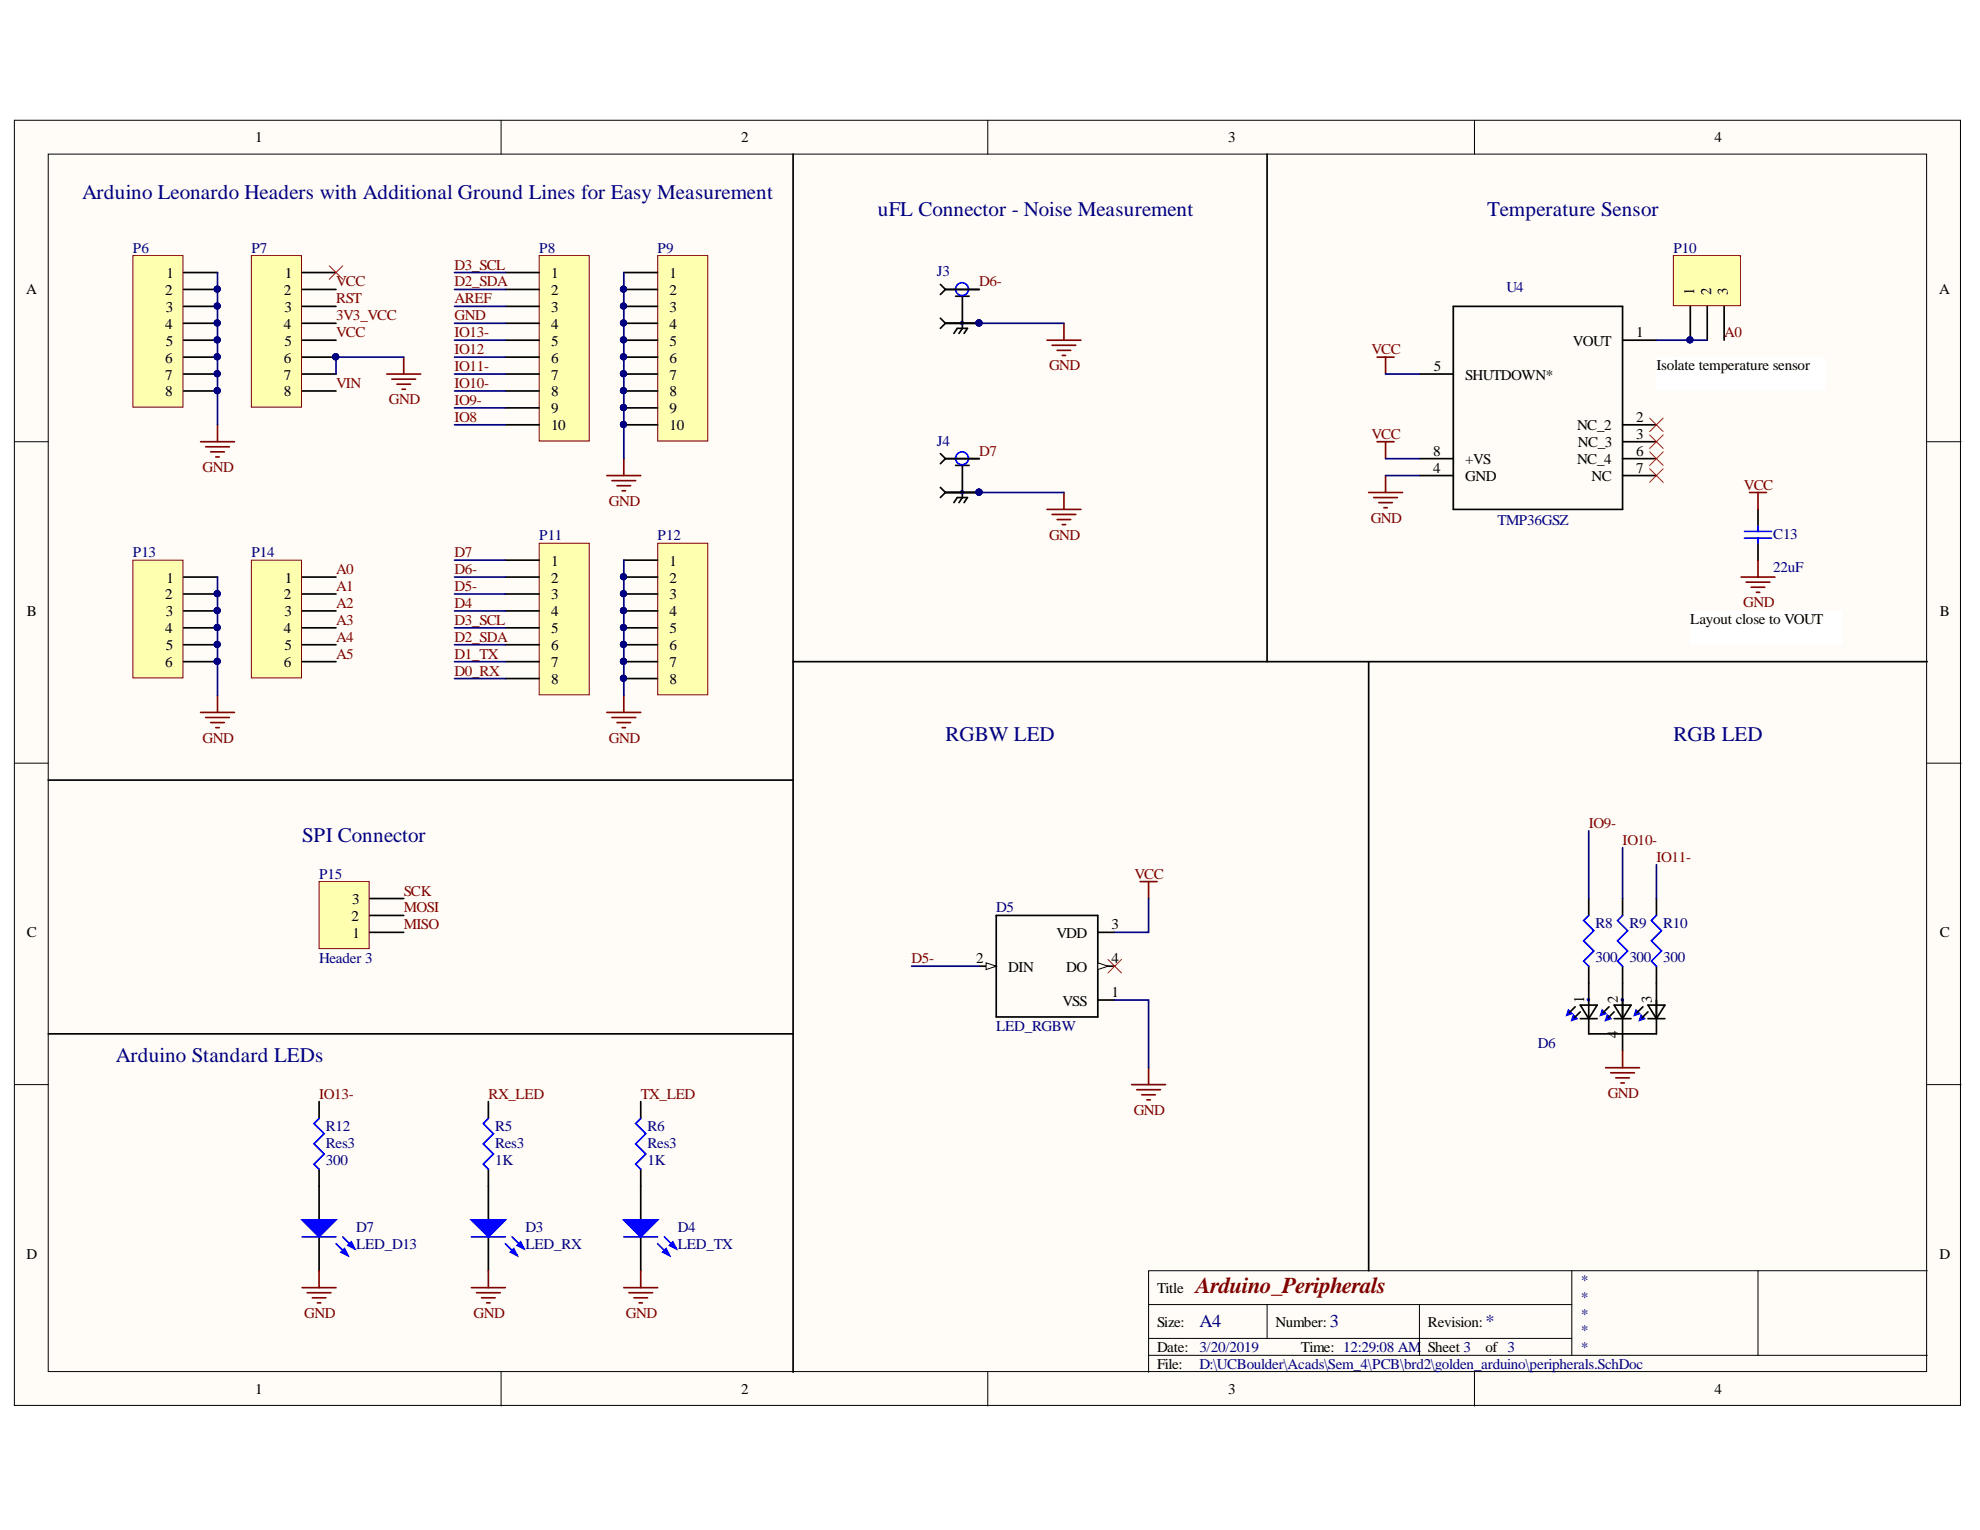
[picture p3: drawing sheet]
<svg xmlns="http://www.w3.org/2000/svg" width="279mm" height="216mm" viewBox="0 0 279 216" stroke-linecap="round" stroke-linejoin="round" font-family="sans-serif">
<defs><g id="words">
<text font-size="3.2" fill="#800000" x="168.8" y="182.5">Arduino_Peripherals</text>
<g font-size="2.9" fill="#000080">
<text x="11.6" y="28.1">Arduino Leonardo Headers with Additional Ground Lines for Easy Measurement</text>
<text x="123.9" y="30.5">uFL Connector - Noise Measurement</text>
<text x="209.9" y="30.5">Temperature Sensor</text>
<text x="133.4" y="104.5">RGBW LED</text>
<text x="236.1" y="104.5">RGB LED</text>
<text x="42.6" y="118.9">SPI Connector</text>
<text x="16.4" y="149.9">Arduino Standard LEDs</text>
</g>
<g font-size="2.6" fill="#000080">
<text x="169.2" y="187.3">A4</text>
<text x="187.6" y="187.3">3</text>
<text x="209.6" y="187.3">*</text>
</g>
<g font-size="2.1">
<text x="36" y="20.1">1</text>
<text x="104.6" y="20.1">2</text>
<text x="173.3" y="20.1">3</text>
<text x="241.9" y="20.1">4</text>
<text x="3.7" y="41.5">A</text>
<text x="23.3" y="41.6">2</text>
<text x="23.5" y="39.2">1</text>
<text x="40" y="41.6">2</text>
<text x="40.2" y="39.2">1</text>
<text x="77.8" y="39.2">1</text>
<text x="77.8" y="41.6">2</text>
<text x="94.5" y="39.2">1</text>
<text x="94.5" y="41.6">2</text>
<text x="239.1" y="41.6" transform="rotate(-90 239.1 41.6)">1</text>
<text x="241.4" y="41.6" transform="rotate(-90 241.4 41.6)">2</text>
<text x="243.8" y="41.6" transform="rotate(-90 243.8 41.6)">3</text>
<text x="273.6" y="41.5">A</text>
<text x="23.3" y="46.4">4</text>
<text x="23.4" y="44">3</text>
<text x="40" y="46.4">4</text>
<text x="40.1" y="44">3</text>
<text x="77.8" y="44">3</text>
<text x="77.8" y="46.4">4</text>
<text x="94.5" y="44">3</text>
<text x="94.5" y="46.4">4</text>
<text x="230.9" y="47.6">1</text>
<text x="23.3" y="51.2">6</text>
<text x="23.3" y="53.6">7</text>
<text x="23.4" y="48.8">5</text>
<text x="40" y="51.2">6</text>
<text x="40" y="53.6">7</text>
<text x="40.1" y="48.8">5</text>
<text x="77.8" y="48.8">5</text>
<text x="77.8" y="51.2">6</text>
<text x="77.8" y="53.6">7</text>
<text x="94.5" y="48.8">5</text>
<text x="94.5" y="51.2">6</text>
<text x="94.5" y="53.6">7</text>
<text x="202.3" y="52.4">5</text>
<text x="206.7" y="53.6">SHUTDOWN*</text>
<text x="222" y="48.8">VOUT</text>
<text x="233.7" y="52.3">Isolate temperature sensor</text>
<text x="23.3" y="55.9">8</text>
<text x="40" y="55.9">8</text>
<text x="77.8" y="55.9">8</text>
<text x="77.8" y="58.3">9</text>
<text x="94.5" y="55.9">8</text>
<text x="94.5" y="58.3">9</text>
<text x="230.9" y="59.5">2</text>
<text x="77.8" y="60.7">10</text>
<text x="94.5" y="60.7">10</text>
<text x="202.2" y="64.3">8</text>
<text x="206.7" y="65.5">+VS</text>
<text x="222.5" y="65.5">NC_4</text>
<text x="222.5" y="60.7">NC_2</text>
<text x="222.6" y="63.1">NC_3</text>
<text x="230.9" y="64.3">6</text>
<text x="230.9" y="61.9">3</text>
<text x="202.2" y="66.7">4</text>
<text x="206.7" y="67.9">GND</text>
<text x="224.6" y="67.9">NC</text>
<text x="230.9" y="66.7">7</text>
<text x="23.5" y="82.2">1</text>
<text x="40.2" y="82.2">1</text>
<text x="77.8" y="79.8">1</text>
<text x="77.8" y="82.2">2</text>
<text x="94.5" y="79.8">1</text>
<text x="94.5" y="82.2">2</text>
<text x="3.8" y="86.9">B</text>
<text x="23.3" y="84.6">2</text>
<text x="23.3" y="89.4">4</text>
<text x="23.4" y="87">3</text>
<text x="40" y="84.6">2</text>
<text x="40" y="89.4">4</text>
<text x="40.1" y="87">3</text>
<text x="77.8" y="84.6">3</text>
<text x="77.8" y="87">4</text>
<text x="77.8" y="89.4">5</text>
<text x="94.5" y="84.6">3</text>
<text x="94.5" y="87">4</text>
<text x="94.5" y="89.4">5</text>
<text x="238.5" y="88.1">Layout close to VOUT</text>
<text x="273.7" y="86.9">B</text>
<text x="23.3" y="94.1">6</text>
<text x="23.4" y="91.8">5</text>
<text x="40" y="94.1">6</text>
<text x="40.1" y="91.8">5</text>
<text x="77.8" y="91.8">6</text>
<text x="77.8" y="94.1">7</text>
<text x="94.5" y="91.8">6</text>
<text x="94.5" y="94.1">7</text>
<text x="77.8" y="96.5">8</text>
<text x="94.5" y="96.5">8</text>
<text x="49.6" y="130">2</text>
<text x="49.7" y="127.6">3</text>
<text x="156.8" y="131.1">3</text>
<text x="3.8" y="132.2">C</text>
<text x="49.8" y="132.3">1</text>
<text x="137.7" y="135.9">2</text>
<text x="142.3" y="137.1">DIN</text>
<text x="149.1" y="132.3">VDD</text>
<text x="150.4" y="137.1">DO</text>
<text x="156.8" y="135.9">4</text>
<text x="273.7" y="132.2">C</text>
<text x="149.9" y="141.9">VSS</text>
<text x="156.8" y="140.7">1</text>
<text x="223.5" y="141.6" transform="rotate(-90 223.5 141.6)">1</text>
<text x="228.3" y="141.6" transform="rotate(-90 228.3 141.6)">2</text>
<text x="233.1" y="141.6" transform="rotate(-90 233.1 141.6)">3</text>
<text x="228.3" y="146.4" transform="rotate(-90 228.3 146.4)">4</text>
<text x="3.7" y="177.6">D</text>
<text x="273.7" y="177.6">D</text>
<text x="163.3" y="182.5">Title</text>
<text x="163.3" y="187.3">Size:</text>
<text x="163.3" y="190.8">Date:</text>
<text x="180" y="187.3">Number:</text>
<text x="183.6" y="190.8">Time: 12:29:08 AM</text>
<text x="201.5" y="187.3">Revision:</text>
<text x="201.5" y="190.8">Sheet 3</text>
<text x="209.6" y="190.8">of 3</text>
<text x="36" y="196.8">1</text>
<text x="104.6" y="196.8">2</text>
<text x="163.3" y="193.2">File:</text>
<text x="173.3" y="196.8">3</text>
<text x="241.9" y="196.8">4</text>
</g>
<g font-size="2.1" fill="#000080">
<text x="18.7" y="35.7">P6</text>
<text x="35.5" y="35.7">P7</text>
<text x="76.1" y="35.7">P8</text>
<text x="92.8" y="35.7">P9</text>
<text x="236.1" y="35.7">P10</text>
<text x="132.2" y="39">J3</text>
<text x="212.6" y="41.2">U4</text>
<text x="132.2" y="62.9">J4</text>
<text x="76.1" y="76.2">P11</text>
<text x="92.8" y="76.2">P12</text>
<text x="211.3" y="74">TMP36GSZ</text>
<text x="250.2" y="76">C13</text>
<text x="18.7" y="78.6">P13</text>
<text x="35.5" y="78.6">P14</text>
<text x="250.2" y="80.8">22uF</text>
<text x="45" y="124">P15</text>
<text x="140.6" y="128.7">D5</text>
<text x="225.1" y="130.9">R8</text>
<text x="229.9" y="130.9">R9</text>
<text x="234.7" y="130.9">R10</text>
<text x="45" y="135.9">Header 3</text>
<text x="225.1" y="135.7">300</text>
<text x="229.9" y="135.7">300</text>
<text x="234.7" y="135.7">300</text>
<text x="140.6" y="145.5">LED_RGBW</text>
<text x="217" y="147.9">D6</text>
<text x="46" y="159.6">R12</text>
<text x="46" y="161.9">Res3</text>
<text x="69.9" y="159.6">R5</text>
<text x="69.9" y="161.9">Res3</text>
<text x="91.4" y="159.6">R6</text>
<text x="91.4" y="161.9">Res3</text>
<text x="46" y="164.3">300</text>
<text x="69.9" y="164.3">1K</text>
<text x="91.4" y="164.3">1K</text>
<text x="50.3" y="173.9">D7</text>
<text x="74.2" y="173.9">D3</text>
<text x="95.7" y="173.9">D4</text>
<text x="50.3" y="176.3">LED_D13</text>
<text x="74.2" y="176.3">LED_RX</text>
<text x="95.7" y="176.3">LED_TX</text>
<text x="223" y="181.3">*</text>
<text x="223" y="183.7">*</text>
<text x="169.2" y="190.8">3/20/2019</text>
<text x="223" y="186.1">*</text>
<text x="223" y="188.4">*</text>
<text x="223" y="190.8">*</text>
<text x="169.2" y="193.2">D:\UCBoulder\Acads\Sem_4\PCB\brd2\golden_arduino\peripherals.SchDoc</text>
</g>
<g font-size="2.1" fill="#800000">
<text x="47.4" y="40.4">VCC</text>
<text x="64.1" y="40.4">D2_SDA</text>
<text x="64.1" y="38">D3_SCL</text>
<text x="138.2" y="40.4">D6-</text>
<text x="47.4" y="42.8">RST</text>
<text x="47.4" y="45.2">3V3_VCC</text>
<text x="47.4" y="47.6">VCC</text>
<text x="64.1" y="47.6">IO13-</text>
<text x="64.1" y="45.2">GND</text>
<text x="64.1" y="42.8">AREF</text>
<text x="243.3" y="47.6">A0</text>
<text x="64.1" y="52.4">IO11-</text>
<text x="64.1" y="50">IO12</text>
<text x="148" y="52.3">GND</text>
<text x="193.5" y="50">VCC</text>
<text x="47.4" y="54.7">VIN</text>
<text x="54.9" y="57">GND</text>
<text x="64.1" y="59.5">IO8</text>
<text x="64.1" y="57.1">IO9-</text>
<text x="64.1" y="54.7">IO10-</text>
<text x="138.2" y="64.3">D7</text>
<text x="193.5" y="61.9">VCC</text>
<text x="28.6" y="66.6">GND</text>
<text x="85.9" y="71.4">GND</text>
<text x="246.1" y="69.1">VCC</text>
<text x="148" y="76.1">GND</text>
<text x="193.4" y="73.8">GND</text>
<text x="47.4" y="83.4">A1</text>
<text x="47.4" y="81">A0</text>
<text x="64.1" y="83.4">D5-</text>
<text x="64.1" y="81">D6-</text>
<text x="64.1" y="78.6">D7</text>
<text x="47.4" y="88.2">A3</text>
<text x="47.4" y="85.8">A2</text>
<text x="64.1" y="88.2">D3_SCL</text>
<text x="64.1" y="85.8">D4</text>
<text x="246" y="85.7">GND</text>
<text x="47.4" y="92.9">A5</text>
<text x="47.4" y="90.6">A4</text>
<text x="64.1" y="95.3">D0_RX</text>
<text x="64.1" y="92.9">D1_TX</text>
<text x="64.1" y="90.6">D2_SDA</text>
<text x="28.6" y="104.8">GND</text>
<text x="85.9" y="104.8">GND</text>
<text x="224.2" y="116.8">IO9-</text>
<text x="229" y="119.2">IO10-</text>
<text x="160.1" y="124">VCC</text>
<text x="233.7" y="121.6">IO11-</text>
<text x="57" y="131.1">MISO</text>
<text x="57" y="128.8">MOSI</text>
<text x="57" y="126.4">SCK</text>
<text x="128.6" y="135.9">D5-</text>
<text x="45" y="155">IO13-</text>
<text x="68.9" y="155">RX_LED</text>
<text x="90.4" y="155">TX_LED</text>
<text x="226.9" y="154.9">GND</text>
<text x="160" y="157.3">GND</text>
<text x="42.9" y="186">GND</text>
<text x="66.8" y="186">GND</text>
<text x="88.3" y="186">GND</text>
</g>
</g></defs>
<g fill="#fffcf8" stroke="#000" stroke-width=".14">
<path d="M2 17h274.6v181.3h-274.6z"/>
<path d="M6.8 21.7h265.1v171.8h-265.1z"/>
</g>
<g fill="none" stroke="#000" stroke-width=".14">
<path d="M70.7 17v4.7M139.4 17v4.7M208.1 17v4.7M2 62.3h4.8M272 62.3h4.7M2 107.7h4.8M272 107.7h4.7M2 153.1h4.8M272 153.1h4.7M221.8 179.3v12M248.1 179.3h-86v14.3M272 179.3h-23.9v12"/>
<path d="M70.7 193.6v4.8M139.4 193.6v4.8M162.1 184.1h59.7M162.1 191.3h109.9M162.1 188.9h59.7M178.8 184.1v4.8M200.3 184.1v7.2M208.1 193.6v4.8"/>
</g>
<path d="M76.1 36.1h7.1v26.1h-7.1z" fill="#ffffb0" stroke="#800000" stroke-width=".14"/>
<path d="M71.3 38.5h4.8M71.3 40.8h4.8M71.3 43.2h4.8M71.3 45.6h4.8M71.3 48h4.8M71.3 50.4h4.8M71.3 52.8h4.8M71.3 55.2h4.8M71.3 57.6h4.8M71.3 59.9h4.8" fill="none" stroke="#000" stroke-width=".24"/>
<path d="M92.8 36.1h7.1v26.1h-7.1z" fill="#ffffb0" stroke="#800000" stroke-width=".14"/>
<path d="M88 38.5h4.8M88 40.8h4.8M88 43.2h4.8M88 45.6h4.8M88 48h4.8M88 50.4h4.8M88 52.8h4.8M88 55.2h4.8M88 57.6h4.8M88 59.9h4.8" fill="none" stroke="#000" stroke-width=".24"/>
<g fill="#000080" stroke="#000080" stroke-width=".14">
<circle cx="88" cy="40.8" r=".43"/>
<circle cx="88" cy="43.2" r=".43"/>
<circle cx="88" cy="45.6" r=".43"/>
<circle cx="88" cy="48" r=".43"/>
<circle cx="88" cy="50.3" r=".43"/>
<circle cx="88" cy="52.7" r=".43"/>
<circle cx="88" cy="55.1" r=".43"/>
<circle cx="88" cy="57.5" r=".43"/>
<circle cx="88" cy="59.9" r=".43"/>
</g>
<path d="M88 98.1v2.4M85.6 100.5h4.8M86.4 101.2h3.3M87.1 102h1.9M87.8 102.7h.5" fill="none" stroke="#800000" stroke-width=".24"/>
<path d="M76.1 76.7h7.1v21.3h-7.1z" fill="#ffffb0" stroke="#800000" stroke-width=".14"/>
<path d="M71.3 79h4.8M71.3 81.4h4.8M71.3 83.8h4.8M71.3 86.2h4.8M71.3 88.6h4.8M71.3 91h4.8M71.3 93.4h4.8M71.3 95.8h4.8" fill="none" stroke="#000" stroke-width=".24"/>
<path d="M92.8 76.7h7.1v21.3h-7.1z" fill="#ffffb0" stroke="#800000" stroke-width=".14"/>
<path d="M88 79h4.8M88 81.4h4.8M88 83.8h4.8M88 86.2h4.8M88 88.6h4.8M88 91h4.8M88 93.4h4.8M88 95.8h4.8" fill="none" stroke="#000" stroke-width=".24"/>
<g fill="#000080" stroke="#000080" stroke-width=".14">
<circle cx="88" cy="81.4" r=".43"/>
<circle cx="88" cy="83.8" r=".43"/>
<circle cx="88" cy="86.2" r=".43"/>
<circle cx="88" cy="88.5" r=".43"/>
<circle cx="88" cy="90.9" r=".43"/>
<circle cx="88" cy="93.3" r=".43"/>
<circle cx="88" cy="95.7" r=".43"/>
</g>
<path d="M85.6 67.1h4.8M86.4 67.8h3.3M87.1 68.5h1.9M87.8 69.3h.5M88 64.7v2.4" fill="none" stroke="#800000" stroke-width=".24"/>
<path d="M35.5 36.1h7v21.4h-7z" fill="#ffffb0" stroke="#800000" stroke-width=".14"/>
<path d="M42.6 38.5h4.8M42.6 40.8h4.8M42.6 43.2h4.8M42.6 45.6h4.8M42.6 48h4.8M42.6 50.4h4.8M42.6 52.8h4.8M42.6 55.2h4.8" fill="none" stroke="#000" stroke-width=".24"/>
<circle cx="47.4" cy="50.3" r=".43" fill="#000080" stroke="#000080" stroke-width=".14"/>
<path d="M18.7 36.1h7.1v21.4h-7.1z" fill="#ffffb0" stroke="#800000" stroke-width=".14"/>
<path d="M25.9 38.5h4.8M25.9 40.8h4.8M25.9 43.2h4.8M25.9 45.6h4.8M25.9 48h4.8M25.9 50.4h4.8M25.9 52.8h4.8M25.9 55.2h4.8" fill="none" stroke="#000" stroke-width=".24"/>
<g fill="#000080" stroke="#000080" stroke-width=".14">
<circle cx="30.6" cy="40.8" r=".43"/>
<circle cx="30.6" cy="43.2" r=".43"/>
<circle cx="30.6" cy="45.6" r=".43"/>
<circle cx="30.6" cy="48" r=".43"/>
<circle cx="30.6" cy="50.3" r=".43"/>
<circle cx="30.6" cy="52.7" r=".43"/>
<circle cx="30.6" cy="55.1" r=".43"/>
</g>
<path d="M18.7 79h7.1v16.7h-7.1z" fill="#ffffb0" stroke="#800000" stroke-width=".14"/>
<path d="M25.9 81.4h4.8M25.9 83.8h4.8M25.9 86.2h4.8M25.9 88.6h4.8M25.9 91h4.8M25.9 93.4h4.8" fill="none" stroke="#000" stroke-width=".24"/>
<g fill="#000080" stroke="#000080" stroke-width=".14">
<circle cx="30.6" cy="83.8" r=".43"/>
<circle cx="30.6" cy="86.2" r=".43"/>
<circle cx="30.6" cy="88.5" r=".43"/>
<circle cx="30.6" cy="90.9" r=".43"/>
<circle cx="30.6" cy="93.3" r=".43"/>
</g>
<path d="M35.5 79h7v16.7h-7z" fill="#ffffb0" stroke="#800000" stroke-width=".14"/>
<g fill="none" stroke="#000" stroke-width=".24">
<path d="M132.7 44.9l.7 .7M132.7 40.1l.7 .7M133.4 45.6l-.7 .7M133.4 45.6h4.8M133.4 40.8h4.8M133.4 40.8l-.7 .8M134.6 47.1l.5-.8h1.4l-.5 .8M134.8 41.8h2M135.8 41.8v4.5l-.5 .8M200.3 52.8h4.8M205.1 43.2h23.9v28.7h-23.9zM229 59.9h4.7"/>
<path d="M229 48h4.7M132.7 68.8l.7 .7M132.7 64l.7 .7M133.4 69.5l-.7 .7M133.4 69.5h4.8M133.4 64.7h4.8M133.4 64.7l-.7 .7M134.6 70.9l.5-.7h1.4l-.5 .7M134.8 65.7h2M135.8 65.7v4.5l-.5 .7M200.3 64.7h4.8M200.3 67.1h4.8"/>
<path d="M229 64.7h4.7M229 67.1h4.7M229 62.3h4.7M42.6 81.4h4.8M42.6 83.8h4.8M42.6 86.2h4.8M42.6 88.6h4.8M42.6 91h4.8M42.6 93.4h4.8"/>
</g>
<g fill="none" stroke="#800000" stroke-width=".24">
<path d="M30.7 59.9v2.4M54.6 52.8h4.8M55.3 53.5h3.3M56 54.2h1.9M56.7 54.9h.5M57 50.4v2.4M147.7 48h4.8M148.5 48.7h3.3M149.2 49.4h1.9M149.9 50.2h.5M150.1 45.6v2.4M28.3 62.3h4.8"/>
<path d="M29 63h3.4M29.7 63.8h1.9M30.5 64.5h.4M147.7 71.9h4.8M148.5 72.6h3.3M149.2 73.3h1.9M149.9 74h.5M150.1 69.5v2.4M193.1 69.5h4.8M193.8 70.2h3.4M194.6 70.9h1.9M195.3 71.6h.5"/>
<path d="M195.5 67.1v2.4M30.7 98.1v2.4M28.3 100.5h4.8M29 101.2h3.4M29.7 102h1.9M30.5 102.7h.4"/>
</g>
<g fill="none" stroke="#00f" stroke-width=".24">
<circle cx="135.8" cy="45.6" r=".19"/>
<circle cx="135.8" cy="40.8" r=".91"/>
<circle cx="135.8" cy="69.4" r=".19"/>
<circle cx="135.8" cy="64.7" r=".91"/>
</g>
<g fill="#000080" stroke="#000080" stroke-width=".14">
<circle cx="138.1" cy="45.6" r=".43"/>
<circle cx="138.1" cy="69.4" r=".43"/>
</g>
<path d="M232.8 59l1.9 1.9M234.7 59l-1.9 1.9M232.8 61.4l1.9 1.9M232.8 63.8l1.9 1.9M232.8 66.2l1.9 1.9M234.7 61.4l-1.9 1.9M234.7 63.8l-1.9 1.9M234.7 66.2l-1.9 1.9" fill="none" stroke="#f00" stroke-width=".14"/>
<path d="M236.1 36.1h9.5v7h-9.5z" fill="#ffffb0" stroke="#800000" stroke-width=".14"/>
<path d="M111.9 21.7v171.9M178.8 21.7v71.7M238.5 43.2v4.8M240.9 43.2v4.8M243.3 43.2v4.8M111.9 93.4h160.1M6.8 145.9h105.1M45 155.4v2.4M45 165v7.2M45 174.5v4.8" fill="none" stroke="#000" stroke-width=".24"/>
<circle cx="238.5" cy="48" r=".43" fill="#000080" stroke="#000080" stroke-width=".14"/>
<path d="M45 157.8l-.7 .7 1.4 1.5-1.4 1.4 1.4 1.4-1.4 1.5 .7 .7" fill="none" stroke="#00f" stroke-width=".24"/>
<path d="M42.6 172.2h4.8l-2.4 2.3z" fill="#00f"/>
<path d="M42.6 172.2h4.8l-2.4 2.3zM47.4 175.5l1.7 1.7M48.4 174.5l1.6 1.7" fill="none" stroke="#00f" stroke-width=".24"/>
<path d="M48.1 176.7l.5-.5 .5 1z" fill="#00f"/>
<path d="M48.1 176.7l.5-.5 .5 1z" fill="none" stroke="#00f" stroke-width=".24"/>
<path d="M49.1 175.7l.5-.4 .4 .9z" fill="#00f"/>
<path d="M42.6 174.5h4.8M49.1 175.7l.5-.4 .4 .9z" fill="none" stroke="#00f" stroke-width=".24"/>
<path d="M45 179.3v2.4M42.6 181.7h4.8M43.4 182.4h3.3M44.1 183.1h1.9M44.8 183.9h.5" fill="none" stroke="#800000" stroke-width=".24"/>
<path d="M233.7 50.4h23.8v4.7h-23.8z" fill="#fff" stroke="#fff" stroke-width=".14"/>
<path d="M140.6 129.2h14.3v14.3h-14.3zM154.9 136.3h2.4M154.9 141.1h2.4" fill="none" stroke="#000" stroke-width=".24"/>
<path d="M154.9 135.9l1.4 .4-1.4 .5z" fill="#fffcf8"/>
<path d="M154.9 135.9l1.4 .4-1.4 .5z" fill="none" stroke="#000" stroke-width=".14"/>
<path d="M138.2 136.3h2.4M154.9 131.6h2.4" fill="none" stroke="#000" stroke-width=".24"/>
<path d="M139.1 135.9l1.5 .4-1.5 .5z" fill="#fffcf8"/>
<path d="M139.1 135.9l1.5 .4-1.5 .5z" fill="none" stroke="#000" stroke-width=".14"/>
<path d="M159.7 153.1h4.8M160.4 153.8h3.3M161.1 154.5h1.9M161.8 155.2h.5M162.1 150.7v2.4" fill="none" stroke="#800000" stroke-width=".24"/>
<path d="M193.1 93.4v85.9M6.8 110.1h105.1" fill="none" stroke="#000" stroke-width=".24"/>
<path d="M222 143.3l.5 .4-.7 .3z" fill="#00f"/>
<path d="M222 143.3l.5 .4-.7 .3z" fill="none" stroke="#00f" stroke-width=".24"/>
<path d="M221.3 142.5l.5 .5-.7 .3z" fill="#00f"/>
<path d="M221.3 142.5l.5 .5-.7 .3z" fill="none" stroke="#00f" stroke-width=".24"/>
<path d="M226.8 143.3l.5 .4-.7 .3z" fill="#00f"/>
<path d="M226.8 143.3l.5 .4-.7 .3z" fill="none" stroke="#00f" stroke-width=".24"/>
<path d="M226.1 142.5l.5 .5-.7 .3z" fill="#00f"/>
<path d="M226.1 142.5l.5 .5-.7 .3z" fill="none" stroke="#00f" stroke-width=".24"/>
<path d="M231.6 143.3l.5 .4-.7 .3z" fill="#00f"/>
<path d="M231.6 143.3l.5 .4-.7 .3z" fill="none" stroke="#00f" stroke-width=".24"/>
<path d="M230.9 142.5l.5 .5-.8 .3z" fill="#00f"/>
<g fill="none" stroke="#00f" stroke-width=".24">
<path d="M224.2 129.2l-.7 .7 1.4 1.4-1.4 1.5 1.4 1.4-1.4 1.4 .7 .7M229 129.2l-.8 .7 1.5 1.4-1.5 1.5 1.5 1.4-1.5 1.4 .8 .7M233.7 129.2l-.7 .7 1.5 1.4-1.5 1.5 1.5 1.4-1.5 1.4 .7 .7M68.9 157.8l-.7 .7 1.4 1.5-1.4 1.4 1.4 1.4-1.4 1.5 .7 .7M230.9 142.5l.5 .5-.8 .3z"/>
<circle cx="224.1" cy="141.1" r=".12"/>
<circle cx="228.9" cy="141.1" r=".12"/>
</g>
<g fill="none" stroke="#000" stroke-width=".24">
<path d="M224.2 136.3v9.6h9.5v-9.6M224.2 126.8v2.4M229 126.8v2.4M229 136.3v12M233.7 126.8v2.4M68.9 155.4v2.4M222.3 142.1l-.9 .8M223 142.8l-.8 .8M223 141.8h2.4l-1.2 1.9zM223 143.7h2.4M227.1 142.1l-.9 .8M227.8 141.8h2.4l-1.2 1.9z"/>
<path d="M227.8 143.7h2.4M227.8 142.8l-.9 .8M231.8 142.1l-.8 .8M232.5 141.8h2.4l-1.2 1.9zM232.5 143.7h2.4M232.5 142.8l-.8 .8M68.9 165v7.2M68.9 174.5v4.8"/>
</g>
<path d="M226.6 150.7h4.8M227.3 151.4h3.3M228 152.1h1.9M228.7 152.8h.5M229 148.3v2.4" fill="none" stroke="#800000" stroke-width=".24"/>
<path d="M46.5 37.5l1.9 1.9M48.4 37.5l-1.9 1.9" fill="none" stroke="#f00" stroke-width=".14"/>
<path d="M66.5 172.2h4.8l-2.4 2.3z" fill="#00f"/>
<path d="M66.5 172.2h4.8l-2.4 2.3zM71.3 175.5l1.7 1.7M72.3 174.5l1.6 1.7" fill="none" stroke="#00f" stroke-width=".24"/>
<path d="M72 176.7l.5-.5 .5 1z" fill="#00f"/>
<path d="M72 176.7l.5-.5 .5 1z" fill="none" stroke="#00f" stroke-width=".24"/>
<path d="M73 175.7l.5-.4 .4 .9z" fill="#00f"/>
<path d="M66.5 174.5h4.8M73 175.7l.5-.4 .4 .9z" fill="none" stroke="#00f" stroke-width=".24"/>
<path d="M68.9 179.3v2.4M66.5 181.7h4.8M67.2 182.4h3.4M68 183.1h1.9M68.7 183.9h.5" fill="none" stroke="#800000" stroke-width=".24"/>
<path d="M90.4 167.4v4.8M90.4 174.5v4.8" fill="none" stroke="#000" stroke-width=".24"/>
<path d="M88 172.2h4.8l-2.4 2.3z" fill="#00f"/>
<path d="M88 172.2h4.8l-2.4 2.3zM92.8 175.5l1.7 1.7M93.8 174.5l1.6 1.7" fill="none" stroke="#00f" stroke-width=".24"/>
<path d="M93.5 176.7l.5-.5 .5 1z" fill="#00f"/>
<path d="M93.5 176.7l.5-.5 .5 1z" fill="none" stroke="#00f" stroke-width=".24"/>
<path d="M94.5 175.7l.5-.4 .4 .9z" fill="#00f"/>
<path d="M246.2 75h3.8M246.2 75.9h3.8M248.1 74.3v.7M248.1 75.9v.8M90.4 157.8l-.7 .7 1.4 1.5-1.4 1.4 1.4 1.4-1.4 1.5 .7 .7M88 174.5h4.8M94.5 175.7l.5-.4 .4 .9z" fill="none" stroke="#00f" stroke-width=".24"/>
<path d="M248.1 71.9v2.4M248.1 76.7v2.3M90.4 155.4v2.4M90.4 165v2.4" fill="none" stroke="#000" stroke-width=".24"/>
<g fill="none" stroke="#800000" stroke-width=".24">
<path d="M194.3 50.4h2.4M195.5 50.4v2.4M194.3 62.3h2.4M195.5 62.3v2.4M246.9 69.5h2.4M248.1 69.5v2.4M248.1 79v2.4M245.7 81.4h4.8M246.4 82.1h3.3M247.1 82.9h1.9M247.8 83.6h.5M160.9 124.4h2.4"/>
<path d="M162.1 124.4v2.4M90.4 179.3v2.4M88 181.7h4.8M88.7 182.4h3.4M89.5 183.1h1.9M90.2 183.9h.5"/>
</g>
<path d="M238.5 86.2h21.4v4.7h-21.4z" fill="#fff" stroke="#fff" stroke-width=".14"/>
<path d="M156.3 135.4l2 1.9M158.3 135.4l-2 1.9" fill="none" stroke="#f00" stroke-width=".14"/>
<path d="M45 124.4h7.1v9.5h-7.1z" fill="#ffffb0" stroke="#800000" stroke-width=".14"/>
<path d="M52.2 131.6h4.8M52.2 129.2h4.8M52.2 126.8h4.8" fill="none" stroke="#000" stroke-width=".24"/>
<g fill="none" stroke="#000080" stroke-width=".24">
<path d="M30.7 38.5v21.4M64.1 38.5h7.2M88 38.5v26.2M57 50.4h-9.6v2.4M64.1 45.6h7.2M64.1 50.4h7.2M64.1 59.9h7.2M64.1 57.6h7.2M64.1 55.2h7.2M64.1 52.8h7.2M64.1 48h7.2M64.1 43.2h7.2"/>
<path d="M64.1 40.8h7.2M138.2 45.6h11.9M195.5 52.8h4.8M233.7 48h7.2M64.1 79h7.2M88 79v19.1M138.2 69.5h11.9M195.5 67.1h4.8M195.5 64.7h4.8M30.7 81.4v16.7M64.1 95.8h7.2M64.1 93.4h7.2"/>
<path d="M64.1 91h7.2M64.1 88.6h7.2M64.1 86.2h7.2M64.1 83.8h7.2M64.1 81.4h7.2M224.2 117.2v9.6M229 119.6v7.2M128.6 136.3h9.6M162.1 126.8v4.8h-4.8M233.7 122v4.8M157.3 141.1h4.8v9.6"/>
</g>
<g fill="#000080" stroke="#000080" stroke-width=".14">
<circle cx="88" cy="81.4" r=".43"/>
<circle cx="88" cy="83.8" r=".43"/>
<circle cx="88" cy="86.2" r=".43"/>
<circle cx="88" cy="88.5" r=".43"/>
<circle cx="88" cy="90.9" r=".43"/>
<circle cx="88" cy="93.3" r=".43"/>
<circle cx="88" cy="95.7" r=".43"/>
<circle cx="88" cy="40.8" r=".43"/>
<circle cx="88" cy="43.2" r=".43"/>
<circle cx="88" cy="45.6" r=".43"/>
<circle cx="88" cy="48" r=".43"/>
<circle cx="88" cy="50.3" r=".43"/>
<circle cx="88" cy="52.7" r=".43"/>
<circle cx="88" cy="55.1" r=".43"/>
<circle cx="88" cy="57.5" r=".43"/>
<circle cx="88" cy="59.9" r=".43"/>
<circle cx="30.6" cy="40.8" r=".43"/>
<circle cx="30.6" cy="43.2" r=".43"/>
<circle cx="30.6" cy="45.6" r=".43"/>
<circle cx="30.6" cy="48" r=".43"/>
<circle cx="30.6" cy="50.3" r=".43"/>
<circle cx="30.6" cy="52.7" r=".43"/>
<circle cx="30.6" cy="55.1" r=".43"/>
<circle cx="30.6" cy="83.8" r=".43"/>
<circle cx="30.6" cy="86.2" r=".43"/>
<circle cx="30.6" cy="88.5" r=".43"/>
<circle cx="30.6" cy="90.9" r=".43"/>
<circle cx="30.6" cy="93.3" r=".43"/>
<circle cx="138.1" cy="45.6" r=".43"/>
<circle cx="138.1" cy="69.4" r=".43"/>
<circle cx="47.4" cy="50.3" r=".43"/>
<circle cx="238.5" cy="48" r=".43"/>
</g>
<use href="#words"/>
</svg>
